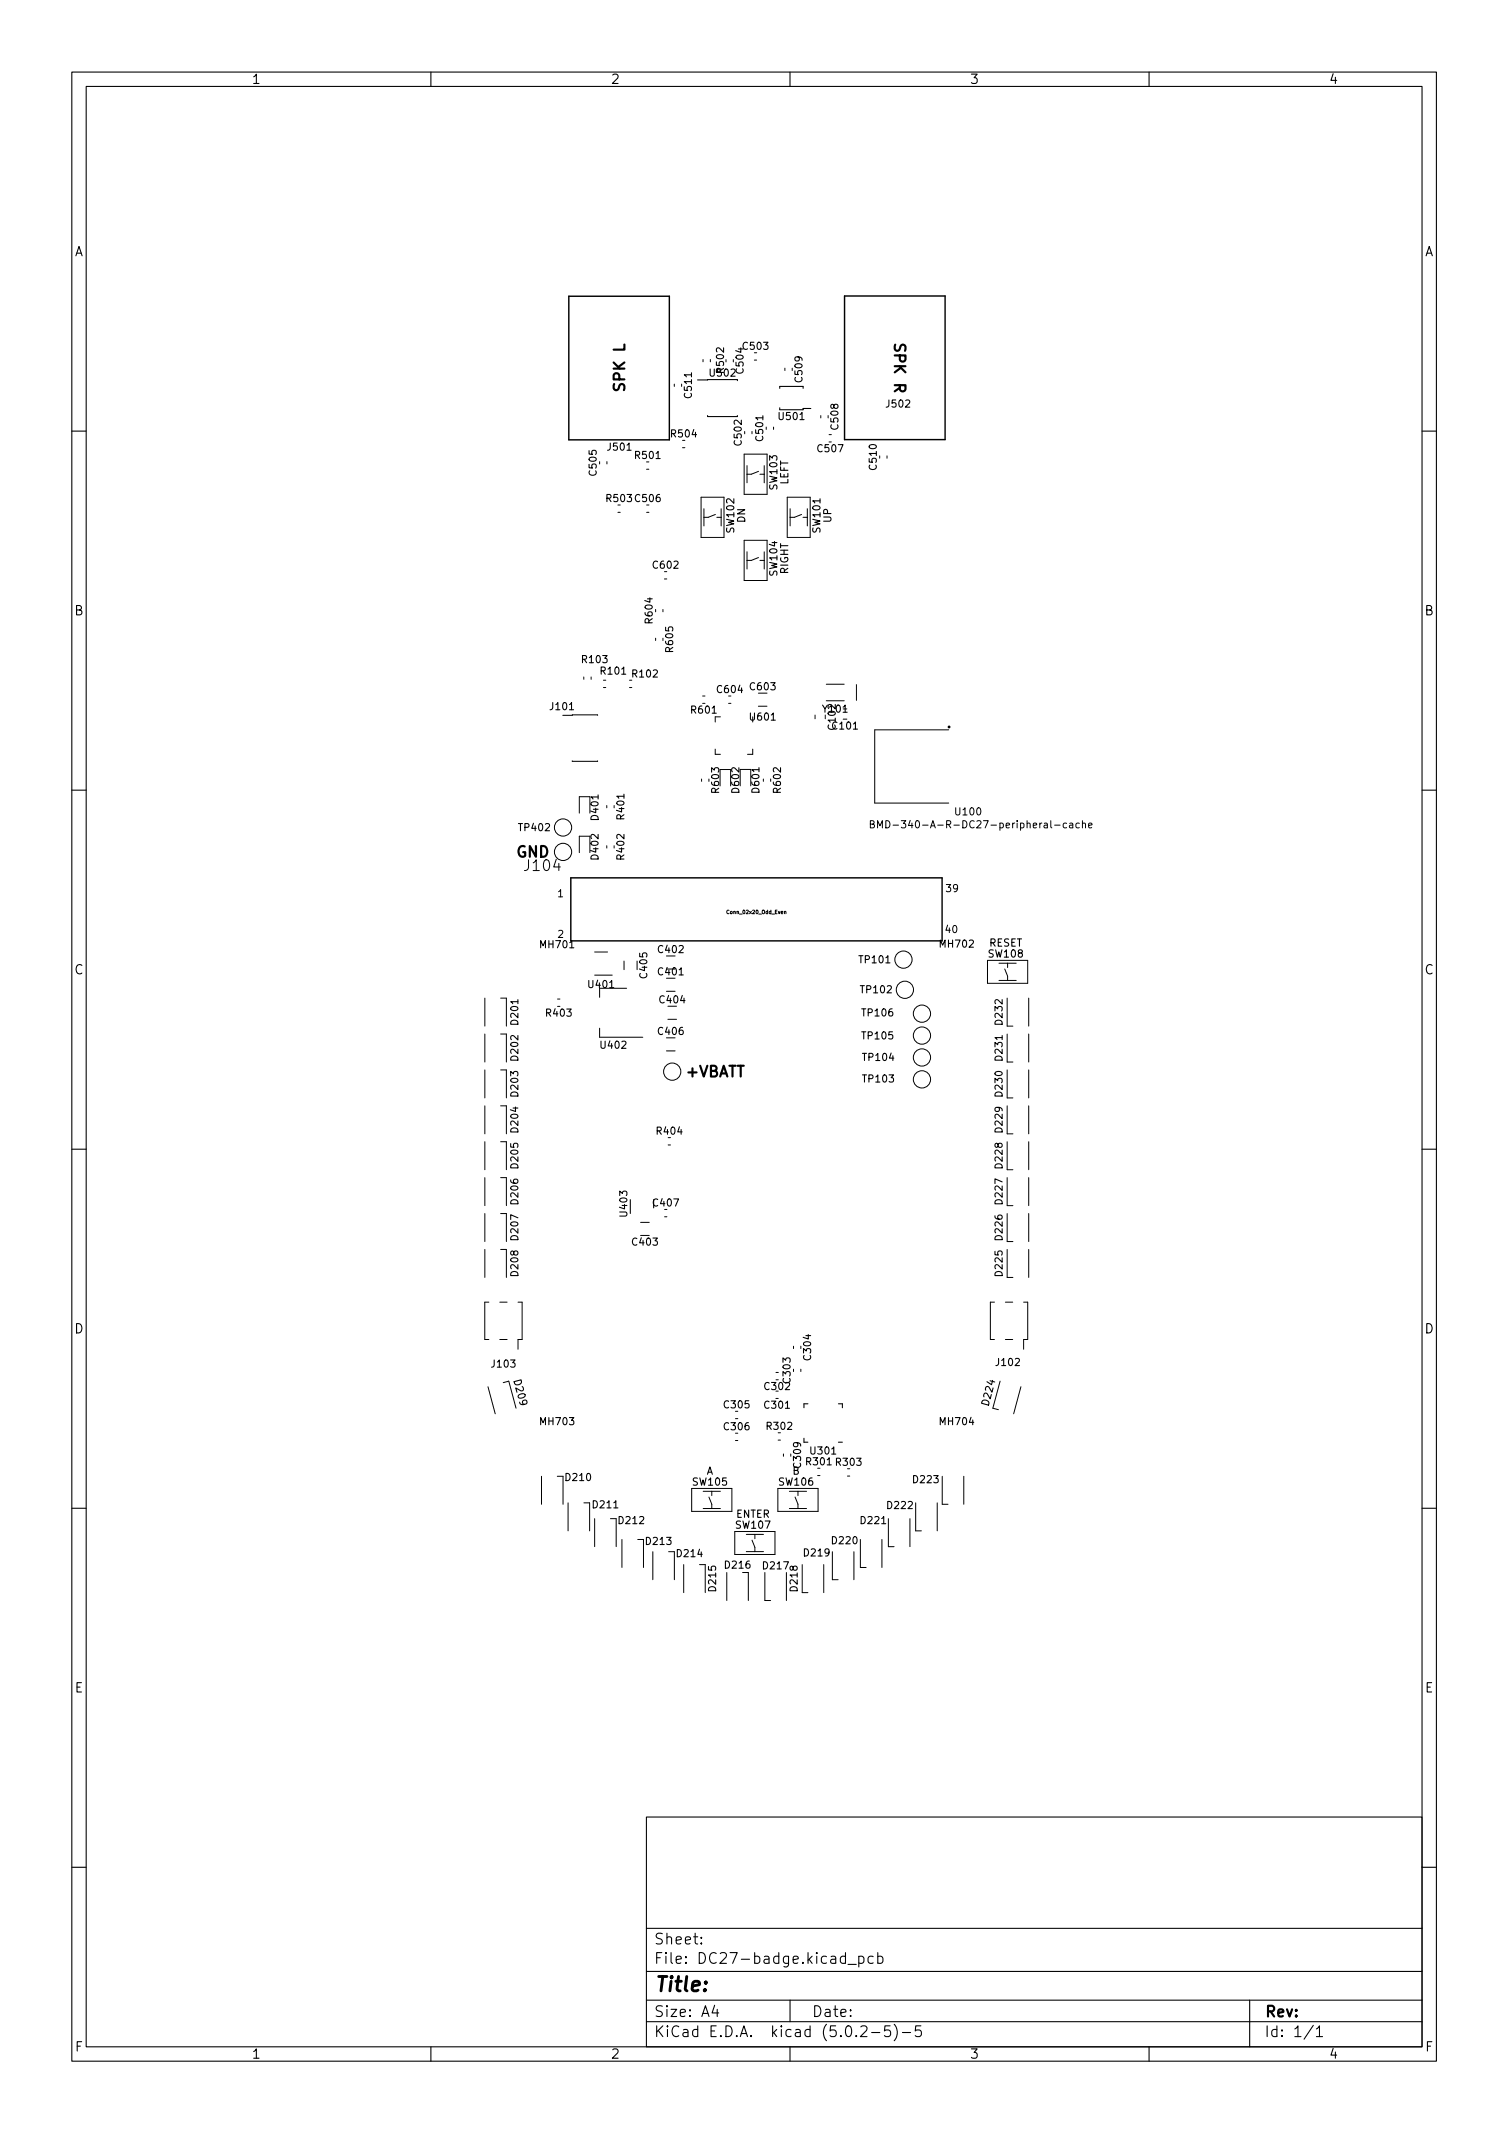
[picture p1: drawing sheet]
<svg xmlns="http://www.w3.org/2000/svg" width="210mm" height="297mm" viewBox="0 0 210 297" stroke-linecap="round" stroke-linejoin="round" font-family="sans-serif">
<defs><g id="words">
<text font-size="2.8" x="91" y="277.3">Title:</text>
<g font-size="2.1">
<text x="124.5" y="48.1" transform="rotate(90 124.5 48.1)">SPK R</text>
<text x="87" y="54.3" transform="rotate(-90 87 54.3)">SPK L</text>
<text x="71.9" y="119.4">GND</text>
<text x="73.2" y="121.3">J104</text>
<text x="95.5" y="150">+VBATT</text>
<text x="91" y="273.5">File: DC27-badge.kicad_pcb</text>
<text x="91" y="270.8">Sheet:</text>
<text x="91" y="280.9">Size: A4</text>
<text x="113" y="280.9">Date:</text>
<text x="176" y="280.9">Rev:</text>
<text x="91" y="283.7">KiCad E.D.A. kicad (5.0.2-5)-5</text>
<text x="176" y="283.7">Id: 1/1</text>
</g>
<g font-size="1.8">
<text x="35" y="11.7">1</text>
<text x="85" y="11.7">2</text>
<text x="135" y="11.7">3</text>
<text x="185" y="11.7">4</text>
<text x="10.3" y="35.7">A</text>
<text x="198.4" y="35.7">A</text>
<text x="10.3" y="85.7">B</text>
<text x="198.4" y="85.7">B</text>
<text x="10.3" y="135.7">C</text>
<text x="198.4" y="135.7">C</text>
<text x="10.3" y="185.7">D</text>
<text x="198.4" y="185.7">D</text>
<text x="10.4" y="235.7">E</text>
<text x="198.4" y="235.7">E</text>
<text x="10.4" y="285.7">F</text>
<text x="35" y="286.7">1</text>
<text x="85" y="286.7">2</text>
<text x="135" y="286.7">3</text>
<text x="185" y="286.7">4</text>
<text x="198.5" y="285.7">F</text>
</g>
<g font-size="1.4">
<text x="98.9" y="52.4">U502</text>
<text x="100.8" y="51.8" transform="rotate(-90 100.8 51.8)">R502</text>
<text x="103.5" y="51.9" transform="rotate(-90 103.5 51.9)">C504</text>
<text x="103.5" y="48.7">C503</text>
<text x="111.7" y="53.1" transform="rotate(-90 111.7 53.1)">C509</text>
<text x="96.3" y="55.3" transform="rotate(-90 96.3 55.3)">C511</text>
<text x="108.5" y="58.5">U501</text>
<text x="116.7" y="59.7" transform="rotate(-90 116.7 59.7)">C508</text>
<text x="123.5" y="56.7">J502</text>
<text x="84.7" y="62.7">J501</text>
<text x="88.5" y="63.9">R501</text>
<text x="93.5" y="60.9">R504</text>
<text x="103.3" y="61.9" transform="rotate(-90 103.3 61.9)">C502</text>
<text x="106.3" y="61.3" transform="rotate(-90 106.3 61.3)">C501</text>
<text x="113.9" y="63">C507</text>
<text x="122.1" y="65.3" transform="rotate(-90 122.1 65.3)">C510</text>
<text x="83.1" y="66.1" transform="rotate(-90 83.1 66.1)">C505</text>
<text x="84.5" y="69.9">R503 C506</text>
<text x="108.2" y="68.1" transform="rotate(-90 108.2 68.1)">SW103</text>
<text x="109.8" y="67.6" transform="rotate(-90 109.8 67.6)">LEFT</text>
<text x="102.2" y="74.1" transform="rotate(-90 102.2 74.1)">SW102</text>
<text x="103.8" y="72.8" transform="rotate(-90 103.8 72.8)">DN</text>
<text x="114.2" y="74.1" transform="rotate(-90 114.2 74.1)">SW101</text>
<text x="115.8" y="72.8" transform="rotate(-90 115.8 72.8)">UP</text>
<text x="91" y="79.2">C602</text>
<text x="108.2" y="80.1" transform="rotate(-90 108.2 80.1)">SW104</text>
<text x="109.8" y="80" transform="rotate(-90 109.8 80)">RIGHT</text>
<text x="90.9" y="86.7" transform="rotate(-90 90.9 86.7)">R604</text>
<text x="81.1" y="92.3">R103</text>
<text x="83.7" y="93.9">R101</text>
<text x="88.1" y="94.3">R102</text>
<text x="93.7" y="90.7" transform="rotate(-90 93.7 90.7)">R605</text>
<text x="76.7" y="98.9">J101</text>
<text x="96.3" y="99.4">R601</text>
<text x="99.9" y="96.5">C604</text>
<text x="104.5" y="100.3">U601</text>
<text x="104.5" y="96.1">C603</text>
<text x="114.7" y="99.2">Y101</text>
<text x="116" y="101.6">C101</text>
<text x="116.4" y="101.5" transform="rotate(-90 116.4 101.5)">C102</text>
<text x="100.1" y="110.3" transform="rotate(-90 100.1 110.3)">R603</text>
<text x="102.9" y="110.3" transform="rotate(-90 102.9 110.3)">D602</text>
<text x="105.7" y="110.3" transform="rotate(-90 105.7 110.3)">D601</text>
<text x="108.7" y="110.3" transform="rotate(-90 108.7 110.3)">R602</text>
<text x="133.1" y="113.5">U100</text>
<text x="72.3" y="115.7">TP402</text>
<text x="83.3" y="119.6" transform="rotate(-90 83.3 119.6)">D402</text>
<text x="83.3" y="114.1" transform="rotate(-90 83.3 114.1)">D401</text>
<text x="86.9" y="119.6" transform="rotate(-90 86.9 119.6)">R402</text>
<text x="86.9" y="114" transform="rotate(-90 86.9 114)">R401</text>
<text x="124.3" y="115.3">BMD-340-A-R-DC27-peripheral-cache</text>
<text x="77.7" y="124.9">1</text>
<text x="131.8" y="124.2">39</text>
<text x="77.7" y="130.6">2</text>
<text x="131" y="132">MH702</text>
<text x="131.7" y="129.9">40</text>
<text x="137.7" y="131.8">RESET</text>
<text x="75.3" y="132">MH701</text>
<text x="82" y="137.6">U401</text>
<text x="90.1" y="136.1" transform="rotate(-90 90.1 136.1)">C405</text>
<text x="91.7" y="132.7">C402</text>
<text x="91.7" y="135.8">C401</text>
<text x="119.7" y="134.1">TP101</text>
<text x="137.7" y="133.3">SW108</text>
<text x="72.2" y="142.6" transform="rotate(-90 72.2 142.6)">D201</text>
<text x="76.1" y="141.6">R403</text>
<text x="91.9" y="139.7">C404</text>
<text x="119.9" y="138.3">TP102</text>
<text x="120.1" y="141.5">TP106</text>
<text x="139.6" y="142.6" transform="rotate(-90 139.6 142.6)">D232</text>
<text x="72.2" y="147.6" transform="rotate(-90 72.2 147.6)">D202</text>
<text x="83.7" y="146">U402</text>
<text x="91.7" y="144.1">C406</text>
<text x="120.1" y="144.7">TP105</text>
<text x="120.2" y="147.7">TP104</text>
<text x="139.6" y="147.6" transform="rotate(-90 139.6 147.6)">D231</text>
<text x="72.2" y="152.6" transform="rotate(-90 72.2 152.6)">D203</text>
<text x="120.2" y="150.7">TP103</text>
<text x="139.6" y="152.6" transform="rotate(-90 139.6 152.6)">D230</text>
<text x="72.2" y="157.6" transform="rotate(-90 72.2 157.6)">D204</text>
<text x="91.5" y="158">R404</text>
<text x="139.6" y="157.6" transform="rotate(-90 139.6 157.6)">D229</text>
<text x="72.2" y="167.6" transform="rotate(-90 72.2 167.6)">D206</text>
<text x="72.2" y="162.6" transform="rotate(-90 72.2 162.6)">D205</text>
<text x="139.6" y="167.6" transform="rotate(-90 139.6 167.6)">D227</text>
<text x="139.6" y="162.6" transform="rotate(-90 139.6 162.6)">D228</text>
<text x="72.2" y="172.6" transform="rotate(-90 72.2 172.6)">D207</text>
<text x="87.3" y="169.3" transform="rotate(-90 87.3 169.3)">U403</text>
<text x="88.1" y="173.5">C403</text>
<text x="91" y="168">C407</text>
<text x="139.6" y="172.6" transform="rotate(-90 139.6 172.6)">D226</text>
<text x="72.2" y="177.6" transform="rotate(-90 72.2 177.6)">D208</text>
<text x="139.6" y="177.6" transform="rotate(-90 139.6 177.6)">D225</text>
<text x="68.6" y="190.4">J103</text>
<text x="112.9" y="189.3" transform="rotate(-90 112.9 189.3)">C304</text>
<text x="138.8" y="190.2">J102</text>
<text x="71.5" y="192.4" transform="rotate(75 71.5 192.4)">D209</text>
<text x="100.9" y="196.1">C305</text>
<text x="106.5" y="196.2">C301</text>
<text x="106.5" y="193.6">C302</text>
<text x="110.1" y="192.5" transform="rotate(-90 110.1 192.5)">C303</text>
<text x="137.7" y="195.7" transform="rotate(-75 137.7 195.7)">D224</text>
<text x="75.3" y="198.5">MH703</text>
<text x="100.9" y="199.2">C306</text>
<text x="106.8" y="199.1">R302</text>
<text x="113" y="202.5">U301</text>
<text x="131" y="198.5">MH704</text>
<text x="78.8" y="206.2">D210</text>
<text x="96.5" y="206.9">SW105</text>
<text x="98.3" y="205.4">A</text>
<text x="108.5" y="206.9">SW106</text>
<text x="110.3" y="205.4">B</text>
<text x="111.5" y="204.3" transform="rotate(-90 111.5 204.3)">C309</text>
<text x="112.3" y="204">R301 R303</text>
<text x="127.2" y="206.5">D223</text>
<text x="82.6" y="210">D211</text>
<text x="86.2" y="212.2">D212</text>
<text x="90" y="215.1">D213</text>
<text x="102.5" y="211.4">ENTER</text>
<text x="102.5" y="212.9">SW107</text>
<text x="115.9" y="215">D220</text>
<text x="119.9" y="212.2">D221</text>
<text x="123.6" y="210.1">D222</text>
<text x="94.3" y="216.8">D214</text>
<text x="99.7" y="221.5" transform="rotate(-90 99.7 221.5)">D215</text>
<text x="101" y="218.4">D216</text>
<text x="106.3" y="218.5">D217</text>
<text x="111.1" y="221.5" transform="rotate(-90 111.1 221.5)">D218</text>
<text x="112" y="216.7">D219</text>
</g>
<text font-size=".7" x="101.4" y="127.3">Conn_02x20_Odd_Even</text>
</g></defs>
<g fill="none" stroke="#000" stroke-width=".15">
<path d="M10 10h190v277h-190zM12 12h186v273h-186zM60 10v2M110 10v2M160 10v2M97.1 52.9h5.6v.1M98.5 57.9v.1h4.2v-.1M108.6 54.1v-.3h3.2v.3M108.6 56.8v.3h3.2v-.2h1.1M10 60h2M198 60h2M10 110h2"/>
<path d="M198 110h2M10 160h2M198 160h2M112.5 195.5h-.6v.5M116.7 195.5h.6v.5M10 210h2M111.9 200.3v.5h.6M116.7 200.8h.6M198 210h2M90 253h108v32h-108zM10 260h2M90 278.5h108"/>
<path d="M90 274.5h108M90 268.5h108M97.7 270.6v.1l-.1-.1h.1v.1M97.7 269.8v.1h-.1l.1-.1v.1M99.5 279.2l-.3 1.1h.9M99.9 279.8v1M110 278.5v3M118.1 273.6h1.1M119.6 272.5l.4-.1 .3 .3v.4l-.1 .2-.2 .1-.4-.1M119.6 272.4v1.5M121.6 272.5l-.4-.1-.3 .3v.4l.1 .2 .2 .1 .4-.1M122.2 272.5l.5-.1 .2 .3v.4l-.1 .2-.1 .1-.5-.1"/>
<path d="M122.2 271.9v1.5M174 278.5v6.5M198 260h2M60 285v2M90 281.5h108M110 285v2M119.9 282.3l.2-.2 .5 .1a.41 .41 0 0 1 .1 .6l-.9 .8h.9M121.4 283h1.1M123.9 282.1h-.7v.7l.2-.1 .5 .1 .1 .2-.1 .5-.2 .1h-.3l-.2-.1M124.5 281.9a1.72 1.72 0 0 1 0 2.3M125.7 283h1.1M128.2 282.1h-.7l-.1 .7 .3-.1 .5 .1 .1 .2-.1 .5-.2 .1h-.3l-.3-.1"/>
<path d="M160 285v2M182.9 282l-1.3 2M183.3 282.5l.4-.4v1.5M183.3 283.6h.9"/>
</g>
<g fill="none" stroke="#000" stroke-width=".2">
<path d="M79.2 41.3h14v20h-14zM117.6 41.2h14v20h-14zM79.5 122.2h51.7v8.8h-51.7z"/>
<circle cx="132.2" cy="101.2" r=".1"/>
</g>
<g fill="none" stroke="#000" stroke-width=".14">
<path d="M93.9 53.5v.3M97.9 50.1v.3M98.9 50.1v.3M105 50.1h.4M107.7 59.5v.3M109.3 51.3v.3M114.3 57.9v.3M84.5 64.3v.3M86 71.3h.4M90 65.3h.4M90 71.3h.4M95 62.3h.4"/>
<path d="M97.6 69.2h3.2v5.6h-3.2zM98 70.8v2.4M99.6 71.6l-1 .4h-.6M99.8 72h.6M100.4 70.8v2.4M103.6 75.2h3.2v5.6h-3.2zM103.6 63.2h3.2v5.6h-3.2zM104 64.8v2.4M104 76.8v2.4M104.7 60.1v.3M105.6 77.6l-1 .4h-.6M105.6 65.6l-1 .4h-.6"/>
<path d="M105.8 78h.6M105.8 66h.6M106.4 64.8v2.4M106.4 76.8v2.4M109.6 69.2h3.2v5.6h-3.2zM110 70.8v2.4M111.6 71.6l-1 .4h-.6M111.8 72h.6M112.4 70.8v2.4M115.4 60.5h.4M123.5 63.5v.3M78.4 99.6h4.8"/>
<path d="M81.3 94.3v.3M82.3 94.3v.3M84 95.7h.4M84 94.7h.4M87.6 95.7h.4M87.6 94.7h.4M91.3 88.9v.3M92.3 84.9v.3M92.5 80.6h.3M97.8 96.9h.4M100.3 99.8h-.7v.8M101.4 97.9h.4"/>
<path d="M105.6 98.3h1.2M113.5 99.6v.5M115.1 97.6h2.4M115.1 95.3h2.4M119.2 95.3v2.2M79.7 106h3.5M80.7 113.2v-2.2h1.4v2.2M80.7 118.7v-2.2h1.4v2.2M84.5 112.2v.3M84.5 117.8v.3M97.7 108.5v.3M99.6 104.3v.7h.7"/>
<path d="M100.3 109.4v-2.2h1.4v2.2M103.1 109.4v-2.2h1.4v2.2M104.8 104.3v.7h-.7M106.3 108.5v.3M121.2 114.8l.4-.1 .1-.1v-.2l-.5-.1v1h.4l.1-.1 .1-.2-.3-.2M122.2 115.3v-1l.3 .7 .4-.7v1M123.3 114.3a.51 .51 0 0 1 .6 .5 .51 .51 0 0 1-.6 .5zM132.1 101.6h-10.3v10.2h10.3M148.9 114.7h.4l.1 .6M149.4 114.9h-.4l-.1 .2 .1 .2 .4-.1M150.3 114.7l-.3-.1-.2 .2 .1 .4h.4M150.7 114.7l.2-.1 .2 .1v.6"/>
<path d="M150.7 114.3v1M151.6 115l.5-.1-.1-.2-.3-.1-.1 .2v.4h.4M67.5 139v3.9M69.7 139h.8v3.9M77.6 139.1h.4M82.8 132.6h1.8M82.8 135.8h2.5M86.9 133.8v1.2M87.3 137.6h-3.8v1.3M92.8 138h1.2M137.5 133.7h5.6v3.2h-5.6zM139.1 134.1h2.4"/>
<path d="M139.1 136.5h2.4M139.9 134.9l.4 1v.6M140.2 139v3.9h.8M140.3 134.1v.6M143.2 139v3.9M67.5 144v3.9M67.5 149v3.9M67.5 154v3.9M67.5 159v3.9M69.7 144h.8v3.9M69.7 149h.8v3.9M69.7 154h.8v3.9"/>
<path d="M69.7 159h.8v3.9M83.5 143.2v1.2h6M92.8 146.3h1.2M93 141.9h1.2M93 159.4h.4M140.2 144v3.9h.8M140.2 149v3.9h.8M140.2 154v3.9h.8M140.2 159v3.9h.8M143.2 144v3.9M143.2 149v3.9M143.2 154v3.9"/>
<path d="M143.2 159v3.9M67.5 164v3.9M67.5 169v3.9M67.5 174v3.9M69.7 164h.8v3.9M69.7 169h.8v3.9M69.7 174h.8v3.9M89.2 170.2h1.2M92.5 169.4h.4M140.2 164v3.9h.8M140.2 169v3.9h.8M140.2 174v3.9h.8"/>
<path d="M143.2 164v3.9M143.2 169v3.9M143.2 174v3.9M67.9 193.1l1.1 3.8M68.1 181.3h-.6v5.2h.6M69.6 181.3h1M69.6 186.5h1M70.1 192.5l.7-.2 1.1 3.8M72.1 181.3h.6v5.2h-.6v1.4M102.4 197.6h.3M108 191.1h.4M110.5 187.5v.3"/>
<path d="M111.5 190.7v.3M138.5 181.3h-.6v5.2h.6M139.3 192.3l-1.1 3.8 .8 .2M140 181.3h1M140 186.5h1M142.2 193.1l-1.1 3.8M142.5 181.3h.6v5.2h-.6v1.4M75.4 205.6v3.9M77.6 205.6h.8v3.9M79.1 209.3v3.9M81.3 209.3h.8v3.9M82.8 211.5v3.9"/>
<path d="M85 211.5h.8v3.9M86.6 214.4v3.9M88.8 214.4h.8v3.9M90.9 216.1v3.9M93.1 216.1h.8v3.9M95.2 217.9v3.9M96.3 207.3h5.6v3.2h-5.6zM97.4 217.9h.8v3.9M97.9 210.1h2.4M97.9 207.7h2.4M98.7 208.5l.4 1v.6M99.1 207.7v.6"/>
<path d="M101.2 219v3.9M102.3 213.3h5.6v3.2h-5.6zM102.4 200.6h.3M103.4 219h.8v3.9M103.9 216.1h2.4M103.9 213.7h2.4M104.7 214.5l.4 1v.6M105.1 213.7v.6M106.5 219v3.9h.8M108.3 207.3h5.6v3.2h-5.6zM108.3 200.5h.4M109.1 202.5v.3"/>
<path d="M109.5 219v3.9M109.9 210.1h2.4M109.9 207.7h2.4M110.7 208.5l.4 1v.6M111.1 207.7v.6M111.7 217.9v3.9h.8M113.8 205.5h.4M114.7 217.9v3.9M115.9 216.1v3.9h.8M118 205.6h.3M118.9 216.1v3.9M119.8 214.4v3.9h.8"/>
<path d="M122.8 214.4v3.9M123.7 211.5v3.9h.8M126.7 211.5v3.9M127.5 209.3v3.9h.8M130.5 209.3v3.9M131.2 205.6v3.9h.8M134.2 205.6v3.9"/>
<circle cx="78.4" cy="115.2" r="1.2"/>
<circle cx="78.4" cy="118.6" r="1.2"/>
<circle cx="125.8" cy="133.6" r="1.2"/>
<circle cx="126" cy="137.8" r="1.2"/>
<circle cx="93.6" cy="149.2" r="1.2"/>
<circle cx="128.4" cy="147.3" r="1.2"/>
<circle cx="128.4" cy="141.2" r="1.2"/>
<circle cx="128.4" cy="144.2" r="1.2"/>
<circle cx="128.4" cy="150.3" r="1.2"/>
</g>
<use href="#words"/>
</svg>
